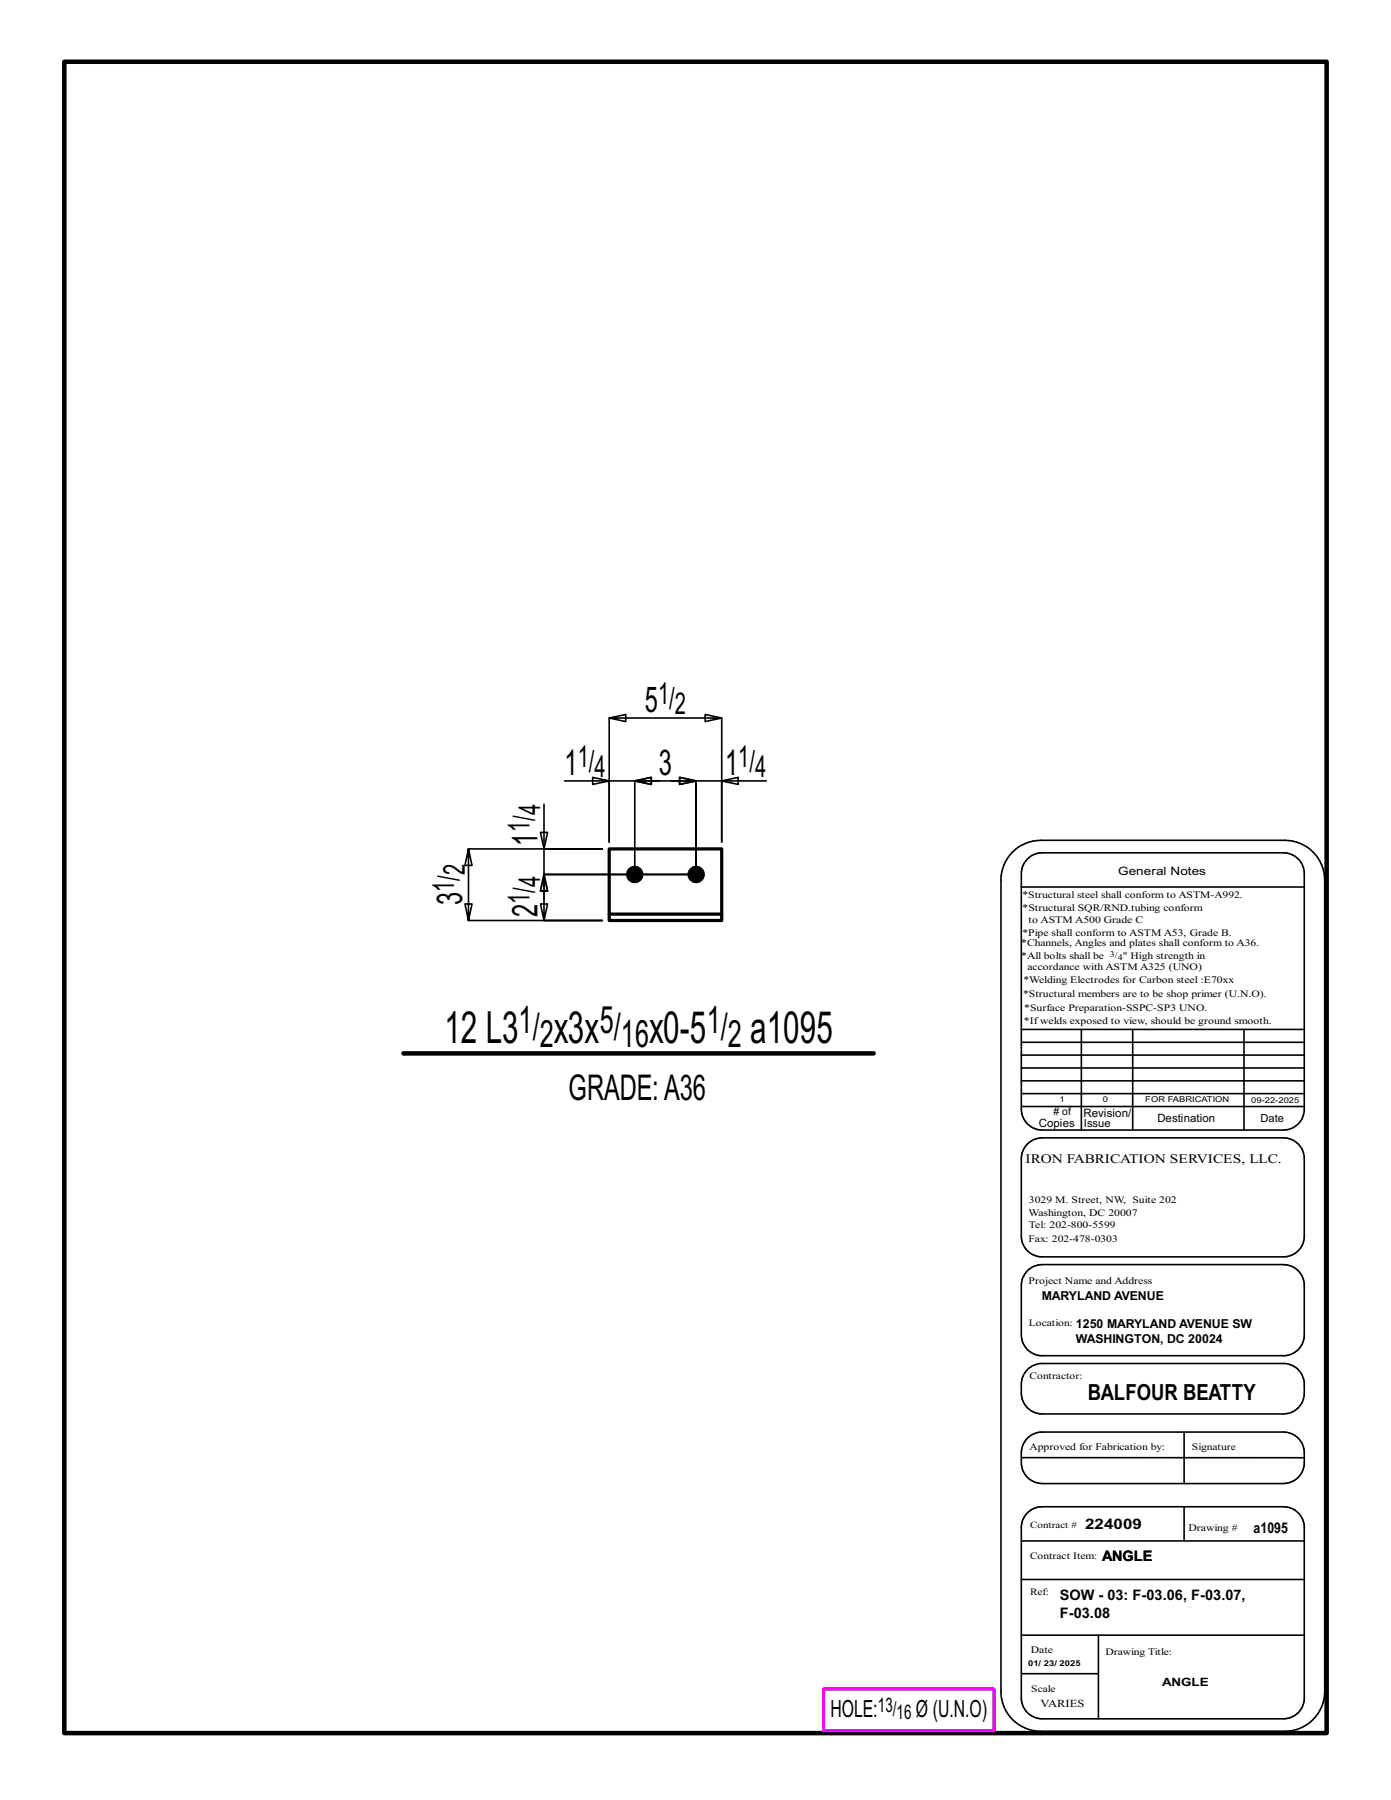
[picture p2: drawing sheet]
<svg xmlns="http://www.w3.org/2000/svg" width="216mm" height="279mm" viewBox="0 0 216 279" stroke-linecap="round" stroke-linejoin="round" font-family="sans-serif">
<defs><g id="words">
<g font-size="6.9">
<text x="69" y="162">12 L3</text>
<text x="85.9" y="162">x3x</text>
<text x="100.7" y="162">x0-5</text>
<text x="116.4" y="162">a1095</text>
</g>
<g font-size="5.9">
<text x="80.5" y="160.4">1/</text>
<text x="93.1" y="160.4">5/</text>
<text x="109.7" y="160.4">1/</text>
<text x="83.8" y="162.5">2</text>
<text x="96.4" y="162.5">16</text>
<text x="113" y="162.5">2</text>
</g>
<g font-size="5.5">
<text x="100.1" y="110.5">5</text>
<text x="87.6" y="120.2">1</text>
<text x="102.3" y="120.2">3</text>
<text x="112.5" y="120.2">1</text>
<text x="83.4" y="131.2" transform="rotate(-90 83.4 131.2)">1</text>
<text x="71.7" y="140.5" transform="rotate(-90 71.7 140.5)">3</text>
<text x="83.4" y="142.3" transform="rotate(-90 83.4 142.3)">2</text>
<text x="88.2" y="170.7">GRADE:A36</text>
</g>
<g font-size="4.7">
<text x="102.1" y="109.2">1/</text>
<text x="104.7" y="110.9">2</text>
<text x="89.7" y="119">1/</text>
<text x="114.6" y="119">1/</text>
<text x="92.3" y="120.6">4</text>
<text x="117.2" y="120.6">4</text>
<text x="82.2" y="129.2" transform="rotate(-90 82.2 129.2)">1/</text>
<text x="83.9" y="126.6" transform="rotate(-90 83.9 126.6)">4</text>
<text x="72.1" y="135.9" transform="rotate(-90 72.1 135.9)">2</text>
<text x="83.9" y="137.7" transform="rotate(-90 83.9 137.7)">4</text>
<text x="70.5" y="138.5" transform="rotate(-90 70.5 138.5)">1/</text>
<text x="82.2" y="140.3" transform="rotate(-90 82.2 140.3)">1/</text>
</g>
<g font-size="3.7">
<text x="128.9" y="266.6">HOLE:</text>
<text x="142.2" y="266.6">Ø (U.N.O)</text>
</g>
<text font-size="3.4" x="168.8" y="217.4">BALFOUR BEATTY</text>
<g font-size="3.1">
<text x="136.3" y="265.8">13/</text>
<text x="139.2" y="266.9">16</text>
</g>
<g font-size="2.3">
<text x="168.4" y="237.3">224009</text>
<text x="194.6" y="238">a1095</text>
<text x="171" y="242.3">ANGLE</text>
<text x="164.5" y="251.1">F-03.08</text>
<text x="164.5" y="248.4">SOW - 03: F-03.06, F-03.07,</text>
</g>
<text font-size="2" x="159.2" y="180.5">IRON FABRICATION SERVICES, LLC.</text>
<g font-size="1.9">
<text x="161.7" y="201.8">MARYLAND AVENUE</text>
<text x="167" y="208.5">WASHINGTON, DC 20024</text>
<text x="167" y="206.1">1250 MARYLAND AVENUE SW</text>
</g>
<g font-size="1.8">
<text x="173.6" y="135.8">General Notes</text>
<text x="168.2" y="173.3">Revision/</text>
<text x="161.2" y="174.9">Copies</text>
<text x="179.6" y="174.2">Destination</text>
<text x="180.4" y="261.8">ANGLE</text>
</g>
<g font-size="1.7">
<text x="168.2" y="174.9">Issue</text>
<text x="195.7" y="174.2">Date</text>
<text x="161.5" y="265">VARIES</text>
</g>
<g font-size="1.6">
<text x="158.7" y="141.5">*Structural SQR/RND.tubing conform</text>
<text x="159.7" y="143.3">to ASTM A500 Grade C</text>
<text x="158.5" y="146.9">*Channels, Angles and plates shall conform to A36.</text>
<text x="158.5" y="148.8">*All bolts shall be</text>
<text x="158.7" y="145.2">*Pipe shall conform to ASTM A53, Grade B.</text>
<text x="174.3" y="148.8">&quot; High strength in</text>
<text x="158.8" y="154.8">*Structural members are to be shop primer (U.N.O).</text>
<text x="158.9" y="152.7">*Welding Electrodes for Carbon steel :E70xx</text>
<text x="159.5" y="150.6">accordance with ASTM A325 (UNO)</text>
<text x="158.9" y="158.9">*Ifwelds exposed to view, should be ground smooth.</text>
<text x="159" y="157">*Surface Preparation-SSPC-SP3 UNO.</text>
<text x="163.5" y="173.1"># of</text>
<text x="159.7" y="188.7">Washington, DC 20007</text>
<text x="159.7" y="190.6">Tel: 202-800-5599</text>
<text x="159.7" y="186.8">3029 M. Street, NW, Suite 202</text>
<text x="159.7" y="199.3">Project Name and Address</text>
<text x="159.8" y="225.1">Approved for Fabrication by:</text>
<text x="184.5" y="237.6">Drawing #</text>
<text x="160" y="256.6">Date</text>
</g>
<g font-size="1.5">
<text x="158.7" y="139.4">*Structural steel shall conform to ASTM-A992.</text>
<text x="159.7" y="192.7">Fax: 202-478-0303</text>
<text x="159.7" y="205.8">Location:</text>
<text x="159.8" y="214">Contractor:</text>
<text x="185" y="225.1">Signature</text>
<text x="159.9" y="237.1">Contract #</text>
<text x="159.9" y="241.9">Contract Item:</text>
<text x="159.9" y="247.6">Ref:</text>
<text x="171.6" y="256.9">Drawing Title:</text>
<text x="160.1" y="262.7">Scale</text>
</g>
<g font-size="1.3">
<text x="172.3" y="148.5">3/</text>
<text x="173.5" y="149">4</text>
</g>
<g font-size="1.2">
<text x="164.5" y="171.1">1</text>
<text x="171.2" y="171.1">0</text>
<text x="177.8" y="171.1">FOR FABRICATION</text>
<text x="194.2" y="171.2">09-22-2025</text>
<text x="159.6" y="258.7">01/ 23/ 2025</text>
</g>
</g></defs>
<g fill="none" stroke="#000" stroke-width=".25">
<path d="M83.9 129.2h1.1l-.6 2.6zM84.4 135.7l.6 2.6h-1.1zM84.4 124.8v7h9.1h-20.8l-.5 2.5h1.1l-.6-2.5v11.1l-.5-2.6h1.1l-.6 2.6h20.8h-9.1l.6-2.6h-1.1l.5 2.6v-7.2l.6 2.6h-1.1l.5-2.6h23.6h-23.6M84.4 131.8v7.8M87.6 121.2h7v9.5v-19.2l2.5 .5v-1.1l-2.5 .6h17.4l-2.5 .5v-1.1l2.5 .6v19.2v-9.5h7M92 120.7l2.6 .5-2.6 .6zM94.6 121.2h7.8M98.5 121.2l2.6-.5v1.1zM98.5 121.2v14.5zM98.5 121.2h9.5l-2.5 .6v-1.1l2.5 .5v14.5v-14.5M104.2 121.2h7.8M105.5 120.7l2.5 .5-2.5 .6z"/>
<path d="M112 121.2l2.6-.5v1.1zM157.2 132.3a6.3 6.3 0 0 1 4.3-1.9h37.9a6.2 6.2 0 0 1 6.2 6.2v126a6.2 6.2 0 0 1-6.2 6.1h-37.9a6.1 6.1 0 0 1-6.1-6.1v-126a6.1 6.1 0 0 1 1.8-4.3zM158.5 137.7h43.9M159.5 133.3a3.3 3.3 0 0 1 2.3-.9h37.4a3.3 3.3 0 0 1 3.2 2.9v37.2a3.2 3.2 0 0 1-3.2 2.9h-37.4a3.2 3.2 0 0 1-3.3-3.2v-36.6a3.2 3.2 0 0 1 1-2.3zM158.5 159.8h43.9M167.8 159.8v15.6M175.8 159.8v15.6M193.1 159.8v15.6M158.5 165.8h43.9M158.5 167.8h43.9M158.5 163.8h43.9M158.5 161.8h43.9"/>
<path d="M158.5 171.8h43.9M158.5 169.8h43.9M159.5 177.6a3.3 3.3 0 0 1 2.3-1h37.4a3.3 3.3 0 0 1 3.2 3v12.6a3.3 3.3 0 0 1-3.2 2.9h-37.4a3.2 3.2 0 0 1-3.3-3.2v-12a3.2 3.2 0 0 1 1-2.3zM159.5 197.2l1-.7 1.3-.2h37.4a3.3 3.3 0 0 1 3.2 2.9v8.3a3.2 3.2 0 0 1-2.9 2.9h-38.1a3.3 3.3 0 0 1-2.9-3.2v-8l.3-.9zM159.5 212.6l.7-.6 1.2-.4h37.8a3.2 3.2 0 0 1 3.2 3v2a3.3 3.3 0 0 1-3.2 2.9h-37.4a3.2 3.2 0 0 1-3.3-3.3v-1.3a3.3 3.3 0 0 1 1-2.3zM158.5 239.2h43.9M158.5 226.3h43.9M159.5 234.8a3.3 3.3 0 0 1 2.3-.9h37.4a3.3 3.3 0 0 1 3.2 2.9v27.1a3.3 3.3 0 0 1-3.2 2.9h-37.4a3.2 3.2 0 0 1-3.3-3.2v-26.5a3.2 3.2 0 0 1 1-2.3zM159.5 223.2a3.3 3.3 0 0 1 2.3-.9h37.4a3.3 3.3 0 0 1 3.2 2.9v2.1a3.3 3.3 0 0 1-3.2 3h-37.4a3.3 3.3 0 0 1-3.3-3.3v-1.5a3.2 3.2 0 0 1 1-2.3zM183.8 222.3v8M183.8 233.9v5.3M158.5 245.2h43.9"/>
<path d="M158.5 259.8h12M158.5 253.8h43.9M170.5 253.8v13"/>
</g>
<path d="M10 9.6h195.9v259.4h-195.9zM62.6 163.5h73" fill="none" stroke="#000" stroke-width=".7"/>
<path d="M127.8 262.2h26.5v6.4h-26.5z" fill="none" stroke="#f0f" stroke-width=".5"/>
<g fill="#000" stroke="#000" stroke-width=".16">
<circle cx="98.5" cy="135.7" r="1.29"/>
<circle cx="108" cy="135.7" r="1.29"/>
</g>
<path d="M94.6 141.9h17.4v1h-17.4zM94.6 141.9v-10.1h17.4v10.1" fill="none" stroke="#000" stroke-width=".5"/>
<use href="#words"/>
</svg>
